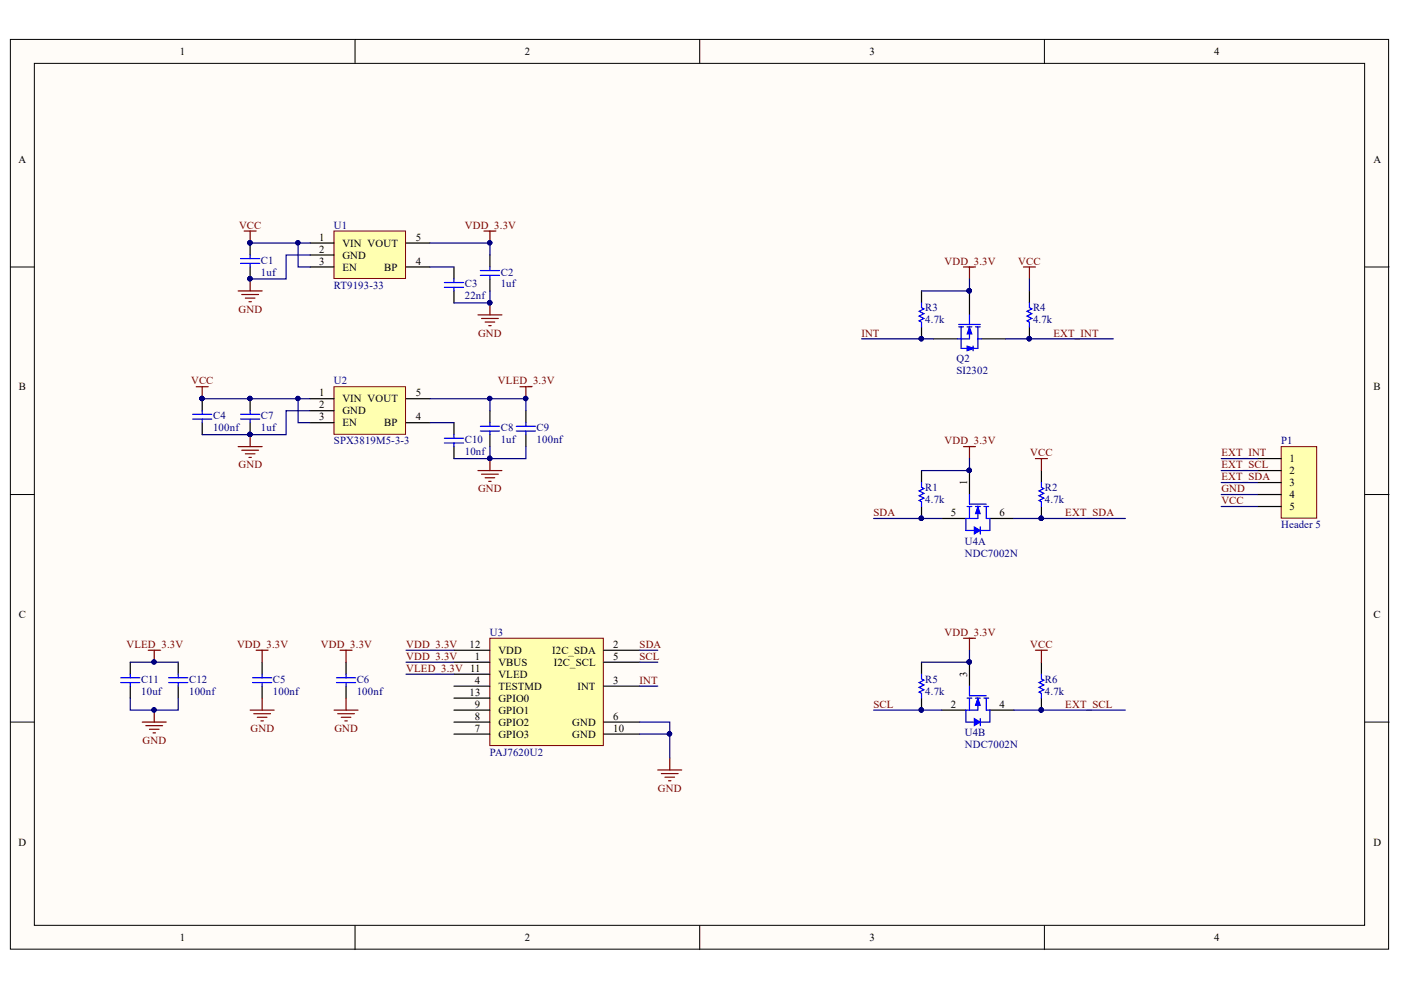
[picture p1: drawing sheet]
<svg xmlns="http://www.w3.org/2000/svg" width="297mm" height="210mm" viewBox="0 0 297 210" stroke-linecap="round" stroke-linejoin="round" font-family="sans-serif">
<defs><g id="words">
<g font-size="2.3">
<text x="38.2" y="11.7">1</text>
<text x="111.2" y="11.7">2</text>
<text x="184.3" y="11.7">3</text>
<text x="257.4" y="11.7">4</text>
<text x="3.9" y="34.5">A</text>
<text x="291.2" y="34.5">A</text>
<text x="67.7" y="51.1">1</text>
<text x="67.7" y="53.6">2</text>
<text x="72.6" y="52.3">VIN VOUT</text>
<text x="88.1" y="51.1">5</text>
<text x="67.7" y="56.1">3</text>
<text x="72.6" y="54.9">GND</text>
<text x="72.6" y="57.4">EN</text>
<text x="81.5" y="57.4">BP</text>
<text x="88.1" y="56.1">4</text>
<text x="4" y="82.8">B</text>
<text x="291.2" y="82.8">B</text>
<text x="67.7" y="84">1</text>
<text x="67.7" y="86.6">2</text>
<text x="67.7" y="89.1">3</text>
<text x="72.6" y="85.3">VIN VOUT</text>
<text x="72.6" y="87.8">GND</text>
<text x="88.1" y="89.1">4</text>
<text x="88.1" y="84">5</text>
<text x="72.6" y="90.4">EN</text>
<text x="81.5" y="90.4">BP</text>
<text x="273.4" y="98">1</text>
<text x="273.4" y="100.5">2</text>
<text x="205.1" y="102.8" transform="rotate(-90 205.1 102.8)">1</text>
<text x="273.4" y="103">3</text>
<text x="273.4" y="105.7">4</text>
<text x="201.6" y="109.5">5</text>
<text x="211.9" y="109.5">6</text>
<text x="273.4" y="108.2">5</text>
<text x="4" y="131">C</text>
<text x="291.2" y="131">C</text>
<text x="99.6" y="137.4">12</text>
<text x="130" y="137.4">2</text>
<text x="100.7" y="139.9">1</text>
<text x="105.7" y="138.6">VDD</text>
<text x="105.7" y="143.7">VLED</text>
<text x="105.7" y="141.2">VBUS</text>
<text x="117.1" y="138.6">I2C_SDA</text>
<text x="117.4" y="141.2">I2C_SCL</text>
<text x="130" y="139.9">5</text>
<text x="205.1" y="143.4" transform="rotate(-90 205.1 143.4)">3</text>
<text x="99.6" y="147.5">13</text>
<text x="100.7" y="145">4</text>
<text x="105.7" y="148.8">GPIO0</text>
<text x="105.7" y="146.2">TESTMD</text>
<text x="122.4" y="146.2">INT</text>
<text x="130" y="145">3</text>
<text x="100.7" y="150">9</text>
<text x="100.7" y="155.1">7</text>
<text x="100.7" y="152.6">8</text>
<text x="105.7" y="151.3">GPIO1</text>
<text x="105.7" y="153.8">GPIO2</text>
<text x="121.3" y="153.8">GND</text>
<text x="130" y="152.6">6</text>
<text x="130" y="155.1">10</text>
<text x="201.6" y="150">2</text>
<text x="211.9" y="150">4</text>
<text x="105.7" y="156.4">GPIO3</text>
<text x="121.3" y="156.4">GND</text>
<text x="3.9" y="179.3">D</text>
<text x="291.2" y="179.3">D</text>
<text x="38.2" y="199.6">1</text>
<text x="111.2" y="199.6">2</text>
<text x="184.3" y="199.6">3</text>
<text x="257.4" y="199.6">4</text>
</g>
<g font-size="2.3" fill="#800000">
<text x="50.7" y="48.5">VCC</text>
<text x="98.6" y="48.5">VDD_3.3V</text>
<text x="200.2" y="56.1">VDD_3.3V</text>
<text x="215.9" y="56.1">VCC</text>
<text x="50.6" y="66.3">GND</text>
<text x="101.3" y="71.3">GND</text>
<text x="182.6" y="71.3">INT</text>
<text x="223.3" y="71.3">EXT_INT</text>
<text x="40.5" y="81.5">VCC</text>
<text x="105.6" y="81.5">VLED_3.3V</text>
<text x="200.2" y="94.2">VDD_3.3V</text>
<text x="50.6" y="99.2">GND</text>
<text x="218.4" y="96.7">VCC</text>
<text x="258.9" y="101.8">EXT_SDA</text>
<text x="258.9" y="99.2">EXT_SCL</text>
<text x="258.9" y="96.7">EXT_INT</text>
<text x="101.3" y="104.4">GND</text>
<text x="258.9" y="106.9">VCC</text>
<text x="258.9" y="104.4">GND</text>
<text x="185.2" y="109.5">SDA</text>
<text x="225.9" y="109.5">EXT_SDA</text>
<text x="26.8" y="137.4">VLED_3.3V</text>
<text x="50.2" y="137.4">VDD_3.3V</text>
<text x="68" y="137.4">VDD_3.3V</text>
<text x="86.1" y="137.4">VDD_3.3V</text>
<text x="135.6" y="137.4">SDA</text>
<text x="200.2" y="134.8">VDD_3.3V</text>
<text x="218.4" y="137.4">VCC</text>
<text x="86.1" y="139.9">VDD_3.3V</text>
<text x="86.1" y="142.4">VLED_3.3V 11</text>
<text x="135.6" y="139.9">SCL</text>
<text x="135.6" y="145">INT</text>
<text x="53.1" y="155.1">GND</text>
<text x="70.9" y="155.1">GND</text>
<text x="185.2" y="150">SCL</text>
<text x="225.9" y="150">EXT_SCL</text>
<text x="30.2" y="157.6">GND</text>
<text x="139.5" y="167.9">GND</text>
</g>
<g font-size="2.3" fill="#000080">
<text x="70.8" y="48.5">U1</text>
<text x="55.3" y="55.9">C1</text>
<text x="55.3" y="58.4">1uf</text>
<text x="106.2" y="58.4">C2</text>
<text x="70.8" y="61.2">RT9193-33</text>
<text x="98.6" y="61">C3</text>
<text x="98.6" y="63.5">22nf</text>
<text x="106.2" y="61">1uf</text>
<text x="196.2" y="66">R3</text>
<text x="196.2" y="68.6">4.7k</text>
<text x="219" y="66">R4</text>
<text x="219" y="68.6">4.7k</text>
<text x="202.8" y="76.7">Q2</text>
<text x="70.8" y="81.5">U2</text>
<text x="202.8" y="79.2">SI2302</text>
<text x="45.2" y="88.8">C4</text>
<text x="55.3" y="88.8">C7</text>
<text x="45.2" y="91.4">100nf</text>
<text x="55.3" y="91.4">1uf</text>
<text x="70.8" y="94.2">SPX3819M5-3-3</text>
<text x="98.6" y="93.9">C10</text>
<text x="106.2" y="91.4">C8</text>
<text x="106.2" y="93.9">1uf</text>
<text x="113.8" y="91.4">C9</text>
<text x="113.8" y="93.9">100nf</text>
<text x="271.6" y="94.2">P1</text>
<text x="98.6" y="96.5">10nf</text>
<text x="196.2" y="104.1">R1</text>
<text x="196.2" y="106.7">4.7k</text>
<text x="221.6" y="104.1">R2</text>
<text x="221.6" y="106.7">4.7k</text>
<text x="271.6" y="112">Header 5</text>
<text x="204.6" y="115.6">U4A</text>
<text x="204.6" y="118.1">NDC7002N</text>
<text x="103.9" y="134.8">U3</text>
<text x="29.9" y="144.7">C11</text>
<text x="29.9" y="147.3">10uf</text>
<text x="40.1" y="144.7">C12</text>
<text x="40.1" y="147.3">100nf</text>
<text x="57.9" y="144.7">C5</text>
<text x="57.9" y="147.3">100nf</text>
<text x="75.6" y="144.7">C6</text>
<text x="75.6" y="147.3">100nf</text>
<text x="196.2" y="144.7">R5</text>
<text x="196.2" y="147.3">4.7k</text>
<text x="221.6" y="144.7">R6</text>
<text x="221.6" y="147.3">4.7k</text>
<text x="103.9" y="160.2">PAJ7620U2</text>
<text x="204.6" y="156.1">U4B</text>
<text x="204.6" y="158.7">NDC7002N</text>
</g>
</g></defs>
<g fill="#fffcf8" stroke="#000" stroke-width=".21">
<path d="M2.2 8.4h292.2v192.8h-292.2z"/>
<path d="M7.3 13.4h282v182.8h-282z"/>
</g>
<path d="M75.3 8.4v5M148.4 8.4v5M221.4 8.4v5M2.2 56.6h5.1M289.4 56.6h5.1M2.2 104.9h5.1M289.4 104.9h5.1M2.2 153.1h5.1M289.4 153.1h5.1M75.3 196.3v5M148.4 196.3v5M221.4 196.3v5" fill="none" stroke="#000" stroke-width=".21"/>
<path d="M103.8 135.3h24.1v22.8h-24.1z" fill="#ffffb0" stroke="#800000" stroke-width=".21"/>
<g fill="none" stroke="#000" stroke-width=".25">
<path d="M197.9 71.8h5.1M205.5 61.7v5.1M208.1 71.8h5.1M96.2 137.9h7.7M128 137.9h7.6M96.2 142.9h7.7M96.2 140.4h7.7M96.2 148h7.7M96.2 150.6h7.7M96.2 155.6h7.7M96.2 153.1h7.7M96.2 145.5h7.7"/>
<path d="M128 140.4h7.6M128 155.6h7.6M128 153.1h7.6M128 145.5h7.6"/>
</g>
<circle cx="205.5" cy="61.6" r=".47" fill="#000080" stroke="#000080" stroke-width=".21"/>
<path d="M203.3 68.8h4.5M203.3 69.3h1M203.8 69.3v2.5M205 69.3h1.1M205.5 66.8v2M205.5 69.3v2.5h-2.5M206.8 69.3h1M207.3 69.3v2.5h.8" fill="none" stroke="#00f" stroke-width=".25"/>
<path d="M205.5 69.3l.6 1.5h-1.1z" fill="#00f"/>
<path d="M205.5 69.3l.6 1.5h-1.1z" fill="none" stroke="#00f" stroke-width=".21"/>
<path d="M203.8 73.9h3.5" fill="none" stroke="#00f" stroke-width=".25"/>
<path d="M205 73.4l1.6 .5-1.6 .5z" fill="#00f"/>
<path d="M205 73.4l1.6 .5-1.6 .5z" fill="none" stroke="#00f" stroke-width=".21"/>
<g fill="none" stroke="#00f" stroke-width=".25">
<path d="M195.4 64.2v1l.5 .3-1 .5 1 .5-1 .5 1 .5-1 .5 .5 .3v1M203.8 71.8v2.1M206.3 73.4v1M207.3 71.8v2.1M218.3 64.2v1l.5 .3-1.1 .5 1.1 .5-1.1 .5 1.1 .5-1.1 .5 .6 .3v1M53.5 143.7h4.1M53.5 144.7h4.1M55.6 142.9v.8M55.6 144.7v.8M71.3 143.7h4.1M71.3 144.7h4.1M73.4 142.9v.8"/>
<path d="M73.4 144.7v.8"/>
</g>
<g fill="#000080" stroke="#000080" stroke-width=".21">
<circle cx="205.5" cy="61.6" r=".47"/>
<circle cx="195.3" cy="71.8" r=".46"/>
<circle cx="218.2" cy="71.8" r=".46"/>
</g>
<g fill="none" stroke="#800000" stroke-width=".25">
<path d="M204.3 56.6h2.5M205.5 56.6v2.5M217 56.6h2.5M218.3 56.6v2.5M54.3 137.9h2.5M55.6 137.9v2.5M72.1 137.9h2.5M73.4 137.9v2.5M53 150.6h5.1M53.8 151.3h3.6M54.6 152.1h2M55.3 152.8h.5"/>
<path d="M55.6 148v2.6M70.8 150.6h5.1M71.6 151.3h3.6M72.4 152.1h2M73.1 152.8h.5M73.4 148v2.6M139.5 163.3h5M140.2 164h3.6M141 164.8h2M141.7 165.5h.6M142 160.7v2.6"/>
</g>
<path d="M195.4 61.7v2.5M195.4 69.3v2.5M218.3 61.7v2.5M218.3 69.3v2.5M55.6 140.4v2.5M55.6 145.5v2.5M73.4 140.4v2.5M73.4 145.5v2.5" fill="none" stroke="#000" stroke-width=".25"/>
<path d="M70.8 49h15.2v10h-15.2z" fill="#ffffb0" stroke="#800000" stroke-width=".21"/>
<g fill="none" stroke="#000" stroke-width=".25">
<path d="M53 51.5v2.6M53 56.6v2.5M65.7 51.5h5.1M65.7 54.1h5.1M65.7 56.6h5.1M86.1 51.5h5.1M86.1 56.6h5.1M96.2 56.6v2.5M103.9 54.1v2.5M103.9 59.1v2.6M96.2 61.7v2.5M53 84.5v2.6"/>
<path d="M53 89.6v2.6M96.2 89.6v2.6M96.2 94.7v2.5M103.9 87.1v2.5M103.9 92.2v2.5M27.6 140.4v2.5M27.6 145.5v2.5M37.8 140.4v2.5M37.8 145.5v2.5"/>
</g>
<g fill="none" stroke="#00f" stroke-width=".25">
<path d="M51 54.8h4.1M51 55.8h4.1M53 54.1v.7M53 55.8v.8M94.2 59.9h4.1M96.2 59.1v.8M101.8 57.4h4.1M101.8 58.4h4.1M103.9 56.6v.8M103.9 58.4v.7M94.2 60.9h4.1M96.2 60.9v.8"/>
<path d="M51 87.8h4.1M51 88.9h4.1M53 87.1v.7M53 88.9v.7M94.2 92.9h4.1M94.2 93.9h4.1M96.2 92.2v.7M96.2 93.9v.8M101.8 90.4h4.1M101.8 91.4h4.1M103.9 89.6v.8M103.9 91.4v.8"/>
<path d="M25.6 143.7h4.1M25.6 144.7h4.1M27.6 142.9v.8M27.6 144.7v.8M35.8 143.7h4M35.8 144.7h4M37.8 142.9v.8M37.8 144.7v.8"/>
</g>
<g fill="none" stroke="#800000" stroke-width=".25">
<path d="M51.8 49h2.5M53 49v2.5M53 59.1v2.6M102.6 49h2.5M103.9 49v2.5M50.5 61.7h5.1M51.3 62.4h3.5M52 63.2h2.1M52.8 64h.5M101.3 66.8h5.1M102.1 67.5h3.6M102.9 68.3h2"/>
<path d="M103.6 69h.5M103.9 64.2v2.6M41.6 82h2.5M42.9 82v2.5M50.5 94.7h5.1M51.3 95.5h3.5M52 96.2h2.1M52.8 97h.5M53 92.2v2.5M101.3 99.8h5.1M103.9 97.2v2.6M110.2 82h2.6"/>
<path d="M111.5 82v2.5M102.1 100.5h3.6M102.9 101.3h2M103.6 102.1h.5M31.4 137.9h2.6M32.7 137.9v2.5M30.2 153.1h5M30.9 153.9h3.6M31.7 154.6h2M32.4 155.4h.6M32.7 150.6v2.5"/>
</g>
<g fill="#000080" stroke="#000080" stroke-width=".21">
<circle cx="103.8" cy="64.2" r=".46"/>
<circle cx="53" cy="59.1" r=".46"/>
<circle cx="53" cy="51.5" r=".46"/>
<circle cx="103.8" cy="97.2" r=".46"/>
<circle cx="53" cy="92.1" r=".46"/>
<circle cx="53" cy="84.5" r=".46"/>
<circle cx="42.8" cy="84.5" r=".46"/>
<circle cx="32.7" cy="140.4" r=".46"/>
<circle cx="32.6" cy="150.5" r=".46"/>
<circle cx="111.4" cy="84.5" r=".46"/>
<circle cx="103.8" cy="51.5" r=".46"/>
</g>
<path d="M70.8 82h15.2v10.1h-15.2z" fill="#ffffb0" stroke="#800000" stroke-width=".21"/>
<path d="M42.9 84.5v2.6M42.9 89.6v2.6M65.7 84.5h5.1M65.7 87.1h5.1M65.7 89.6h5.1M86.1 84.5h5.1M86.1 89.6h5.1M111.5 87.1v2.5M111.5 92.2v2.5M205.5 99.8v5.1M199.7 109.9h5.1M209.9 109.9h5.1" fill="none" stroke="#000" stroke-width=".25"/>
<g fill="#000080" stroke="#000080" stroke-width=".21">
<circle cx="42.8" cy="84.5" r=".46"/>
<circle cx="205.5" cy="99.7" r=".46"/>
</g>
<g fill="none" stroke="#00f" stroke-width=".25">
<path d="M40.8 87.8h4.1M40.8 88.9h4.1M42.9 87.1v.7M42.9 88.9v.7M109.5 90.4h4M109.5 91.4h4M111.5 89.6v.8M111.5 91.4v.8M205 107.4h1.1M205.5 104.9v2h3.6M205.5 107.4v2.5M206.8 107.4h1"/>
<path d="M207.3 107.4v2.5h-2.5M208.6 107.4h1M209.1 107.4v2.5"/>
</g>
<path d="M207.3 107.4l.5 1.5h-1z" fill="#00f"/>
<path d="M207.3 107.4l.5 1.5h-1z" fill="none" stroke="#00f" stroke-width=".21"/>
<path d="M204.8 109.9v2.6h1.8M209.1 109.9h.8v2.6h-2.1" fill="none" stroke="#00f" stroke-width=".25"/>
<path d="M206.6 111.7l1.2 .8-1.2 .7z" fill="#00f"/>
<path d="M206.6 111.7l1.2 .8-1.2 .7z" fill="none" stroke="#00f" stroke-width=".21"/>
<path d="M195.4 102.3v1l.5 .3-1 .5 1 .5-1 .5 1 .5-1 .5 .5 .3v1M207.8 111.7v1.5M220.8 102.3v1l.5 .3-1 .5 1 .5-1 .5 1 .5-1 .5 .5 .3v1M205 148h1.1M205.5 145.5v2h3.6M205.5 148v2.6M206.8 148h1M207.3 148v2.6h-2.5M208.6 148h1M209.1 148v2.6" fill="none" stroke="#00f" stroke-width=".25"/>
<g fill="#000080" stroke="#000080" stroke-width=".21">
<circle cx="205.5" cy="99.7" r=".46"/>
<circle cx="195.3" cy="109.9" r=".46"/>
<circle cx="220.7" cy="109.9" r=".46"/>
<circle cx="205.5" cy="140.4" r=".46"/>
</g>
<path d="M204.3 94.7h2.5M205.5 94.7v2.5M219.5 97.2h2.6M220.8 97.2v2.6" fill="none" stroke="#800000" stroke-width=".25"/>
<path d="M195.4 99.8v2.5M220.8 99.8v2.5M195.4 107.4v2.5M220.8 107.4v2.5M199.7 150.6h5.1M205.5 140.4v5.1M209.9 150.6h5.1" fill="none" stroke="#000" stroke-width=".25"/>
<path d="M207.3 148l.5 1.5h-1z" fill="#00f"/>
<path d="M207.3 148l.5 1.5h-1z" fill="none" stroke="#00f" stroke-width=".21"/>
<path d="M204.8 150.6v2.5h1.8M209.1 150.6h.8v2.5h-2.1" fill="none" stroke="#00f" stroke-width=".25"/>
<path d="M206.6 152.3l1.2 .8-1.2 .8z" fill="#00f"/>
<path d="M206.6 152.3l1.2 .8-1.2 .8z" fill="none" stroke="#00f" stroke-width=".21"/>
<path d="M195.4 142.9v1.1l.5 .2-1 .5 1 .5-1 .5 1 .5-1 .6 .5 .2v1M207.8 152.3v1.6M220.8 142.9v1.1l.5 .2-1 .5 1 .5-1 .5 1 .5-1 .6 .5 .2v1" fill="none" stroke="#00f" stroke-width=".25"/>
<g fill="#000080" stroke="#000080" stroke-width=".21">
<circle cx="205.5" cy="140.4" r=".46"/>
<circle cx="195.3" cy="150.5" r=".46"/>
<circle cx="220.7" cy="150.5" r=".46"/>
</g>
<path d="M204.3 135.3h2.5M205.5 135.3v2.6M219.5 137.9h2.6M220.8 137.9v2.5" fill="none" stroke="#800000" stroke-width=".25"/>
<path d="M195.4 140.4v2.5M195.4 148v2.6M220.8 140.4v2.5M220.8 148v2.6" fill="none" stroke="#000" stroke-width=".25"/>
<path d="M271.6 94.7h7.6v15.2h-7.6z" fill="#ffffb0" stroke="#800000" stroke-width=".21"/>
<path d="M266.6 97.2h5M266.6 99.8h5M266.6 102.3h5M266.6 104.9h5M266.6 107.4h5" fill="none" stroke="#000" stroke-width=".25"/>
<g fill="none" stroke="#000080" stroke-width=".25">
<path d="M53 51.5h12.7M63.2 51.5v5.1h2.5M65.7 54.1h-5v5h-7.7M91.2 51.5h12.7v2.6M91.2 56.6h5M205.5 59.1v2.6h-10.1M218.3 59.1v2.6M103.9 61.7v2.5h-7.7M182.7 71.8h15.2M213.2 71.8h22.8M42.9 84.5h22.8M63.2 84.5v5.1h2.5"/>
<path d="M65.7 87.1h-5v5.1h-17.8M91.2 84.5h20.3v2.6M91.2 89.6h5M96.2 97.2h7.7M103.9 84.5v2.6M103.9 94.7v2.5M111.5 94.7v2.5h-7.6M205.5 97.2v2.6h-10.1M258.9 97.2h7.7M258.9 99.8h7.7M185.2 109.9h14.5M215 109.9h23.6"/>
<path d="M258.9 104.9h7.7M258.9 107.4h7.7M258.9 102.3h7.7M86.1 137.9h10.1M135.6 137.9h3.9M205.5 137.9v2.5h-10.1M27.6 140.4h10.2M27.6 148v2.6h10.2v-2.6M86.1 140.4h10.1M86.1 142.9h10.1M135.6 153.1h6.4v7.6M135.6 145.5h3.9"/>
<path d="M135.6 140.4h3.9M135.6 155.6h6.4M185.2 150.6h14.5M215 150.6h23.6"/>
</g>
<g fill="#000080" stroke="#000080" stroke-width=".21">
<circle cx="195.3" cy="71.8" r=".46"/>
<circle cx="205.5" cy="61.6" r=".47"/>
<circle cx="141.9" cy="155.6" r=".46"/>
<circle cx="218.2" cy="71.8" r=".46"/>
<circle cx="103.8" cy="64.2" r=".46"/>
<circle cx="63.2" cy="51.5" r=".46"/>
<circle cx="53" cy="59.1" r=".46"/>
<circle cx="103.8" cy="97.2" r=".46"/>
<circle cx="63.2" cy="84.5" r=".46"/>
<circle cx="53" cy="92.1" r=".46"/>
<circle cx="32.7" cy="140.4" r=".46"/>
<circle cx="32.6" cy="150.5" r=".46"/>
<circle cx="103.8" cy="51.5" r=".46"/>
<circle cx="53" cy="51.5" r=".46"/>
<circle cx="42.8" cy="84.5" r=".46"/>
<circle cx="53" cy="84.5" r=".46"/>
<circle cx="103.8" cy="84.5" r=".46"/>
<circle cx="205.5" cy="99.7" r=".46"/>
<circle cx="195.3" cy="109.9" r=".46"/>
<circle cx="220.7" cy="109.9" r=".46"/>
<circle cx="205.5" cy="140.4" r=".46"/>
<circle cx="195.3" cy="150.5" r=".46"/>
<circle cx="220.7" cy="150.5" r=".46"/>
<circle cx="111.4" cy="84.5" r=".46"/>
</g>
<use href="#words"/>
</svg>
